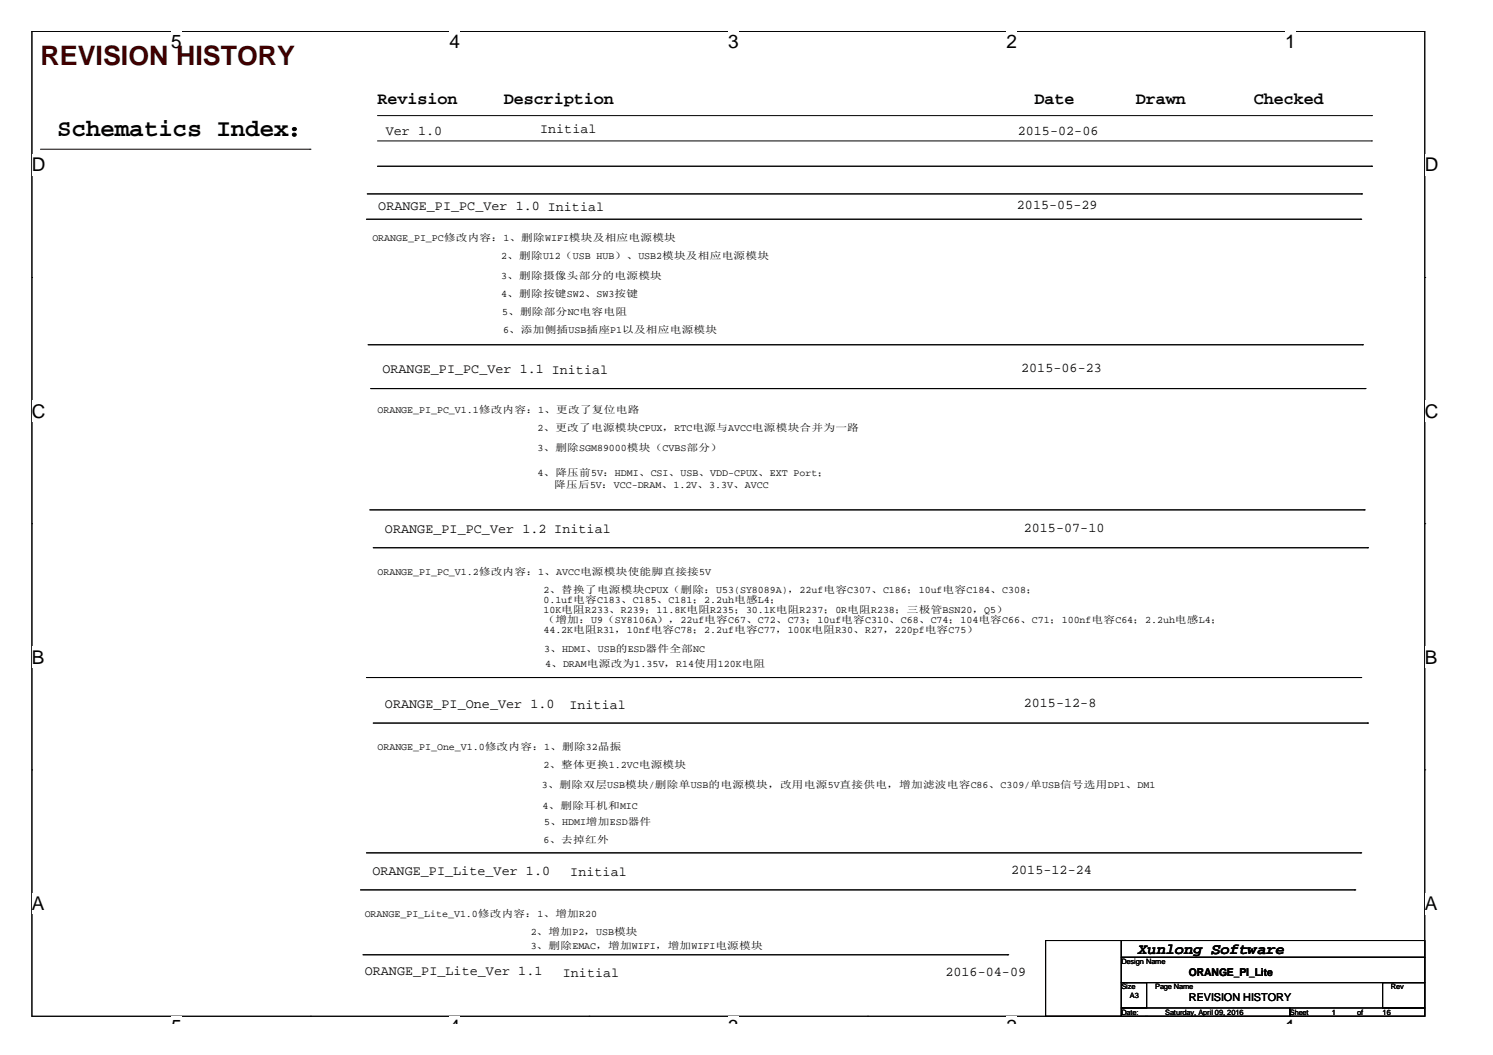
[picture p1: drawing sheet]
<svg xmlns="http://www.w3.org/2000/svg" width="297mm" height="210mm" viewBox="0 0 297 210" stroke-linecap="round" stroke-linejoin="round" font-family="sans-serif">
<defs><g id="words">
<text font-size="5.3" fill="#400000" x="8" y="12.8">REVISION HISTORY</text>
<text font-size="4.8" x="11.4" y="27.1">Schematics Index：</text>
<g font-size="3.8">
<text x="34" y="9.6">5</text>
<text x="89.5" y="9.6">4</text>
<text x="144.9" y="9.6">3</text>
<text x="200.3" y="9.6">2</text>
<text x="255.7" y="9.6">1</text>
<text x="6.3" y="34.1">D</text>
<text x="283.5" y="34.1">D</text>
<text x="6.3" y="83.1">C</text>
<text x="283.5" y="83.1">C</text>
<text x="6.3" y="132.1">B</text>
<text x="283.5" y="132.1">B</text>
<text x="6.3" y="181">A</text>
<text x="283.5" y="181">A</text>
<text x="34" y="205.6">5</text>
<text x="89.5" y="205.6">4</text>
<text x="144.9" y="205.6">3</text>
<text x="200.3" y="205.6">2</text>
<text x="255.7" y="205.6">1</text>
</g>
<g font-size="3.3">
<text x="75.1" y="20.7">Revision</text>
<text x="100.2" y="20.7">Description</text>
<text x="205.8" y="20.7">Date</text>
<text x="226" y="20.7">Drawn</text>
<text x="249.4" y="20.7">Checked</text>
</g>
<text font-size="3" x="226.4" y="189.7">Xunlong Software</text>
<g font-size="2.7">
<text x="76.8" y="26.9">Ver 1.0</text>
<text x="107.4" y="26.5">Initial</text>
<text x="202.5" y="26.9">2015-02-06</text>
<text x="75.3" y="41.8">ORANGE_PI_PC_Ver 1.0 Initial</text>
<text x="202.3" y="41.6">2015-05-29</text>
<text x="76.1" y="74.3">ORANGE_PI_PC_Ver 1.1 Initial</text>
<text x="203.2" y="74.1">2015-06-23</text>
<text x="76.6" y="106">ORANGE_PI_PC_Ver 1.2 Initial</text>
<text x="203.7" y="105.8">2015-07-10</text>
<text x="76.6" y="140.8">ORANGE_PI_One_Ver 1.0</text>
<text x="113.3" y="141.2">Initial</text>
<text x="203.7" y="140.6">2015-12-8</text>
<text x="201.2" y="173.9">2015-12-24</text>
<text x="74.1" y="174">ORANGE_PI_Lite_Ver 1.0</text>
<text x="113.5" y="174.3">Initial</text>
<text x="72.6" y="194">ORANGE_PI_Lite_Ver 1.1</text>
<text x="112" y="194.3">Initial</text>
<text x="188.1" y="194.2">2016-04-09</text>
</g>
<g font-size="2.2">
<text x="236.5" y="194.2">ORANGE_PI_Lite</text>
<text x="236.5" y="199.2">REVISION HISTORY</text>
</g>
<g font-size="2">
<text x="74.1" y="47.9">ORANGE_PI_PC修改内容：1、删除WIFI模块及相应电源模块</text>
<text x="99.7" y="51.6">2、删除U12（USB HUB）、USB2模块及相应电源模块</text>
<text x="99.7" y="55.6">3、删除摄像头部分的电源模块</text>
<text x="99.7" y="59.1">4、删除按键SW2、SW3按键</text>
<text x="99.9" y="62.6">5、删除部分NC电容电阻</text>
<text x="100.1" y="66.3">6、添加侧插USB插座P1以及相应电源模块</text>
<text x="75.1" y="82.2">ORANGE_PI_PC_V1.1修改内容：1、更改了复位电路</text>
<text x="106.9" y="89.8">3、删除SGM89000模块（CVBS部分）</text>
<text x="106.9" y="85.7">2、更改了电源模块CPUX，RTC电源与AVCC电源模块合并为一路</text>
<text x="106.9" y="94.6">4、降压前5V：HDMI、CSI、USB、VDD-CPUX、EXT Port；</text>
<text x="110.3" y="97.2">降压后5V：VCC-DRAM、1.2V、3.3V、AVCC</text>
<text x="75.1" y="114.4">ORANGE_PI_PC_V1.2修改内容：1、AVCC电源模块使能脚直接接5V</text>
<text x="108.1" y="118">2、替换了电源模块CPUX（删除：U53(SY8089A)，22uf电容C307、C186；10uf电容C184、C308；</text>
<text x="108.1" y="119.9">0.1uf电容C183、C185、C181；2.2uh电感L4；</text>
<text x="108.1" y="121.9">10K电阻R233、R239；11.8K电阻R235；30.1K电阻R237；0R电阻R238；三极管BSN20，Q5）</text>
<text x="108.1" y="123.9">（增加：U9（SY8106A），22uf电容C67、C72、C73；10uf电容C310、C68、C74；104电容C66、C71；100nf电容C64；2.2uh电感L4；</text>
<text x="108.1" y="125.9">44.2K电阻R31，10nf电容C78；2.2uf电容C77，100K电阻R30、R27，220pf电容C75）</text>
<text x="108.3" y="129.7">3、HDMI、USB的ESD器件全部NC</text>
<text x="108.5" y="132.7">4、DRAM电源改为1.35V，R14使用120K电阻</text>
<text x="75.1" y="149.3">ORANGE_PI_One_V1.0修改内容：1、删除32晶振</text>
<text x="108.1" y="152.8">2、整体更换1.2VC电源模块</text>
<text x="107.8" y="156.8">3、删除双层USB模块/删除单USB的电源模块，改用电源5V直接供电，增加滤波电容C86、C309/单USB信号选用DP1、DM1</text>
<text x="107.9" y="161">4、删除耳机和MIC</text>
<text x="108.1" y="167.7">6、去掉红外</text>
<text x="108.3" y="164.2">5、HDMI增加ESD器件</text>
<text x="72.6" y="182.5">ORANGE_PI_Lite_V1.0修改内容：1、增加R20</text>
<text x="105.6" y="186">2、增加P2，USB模块</text>
<text x="105.6" y="188.9">3、删除EMAC，增加WIFI，增加WIFI电源模块</text>
</g>
<g font-size="1.5">
<text x="223.1" y="191.8">Design Name</text>
<text x="223.1" y="196.9">Size</text>
<text x="229.8" y="196.9">Page Name</text>
<text x="276.7" y="196.9">Rev</text>
<text x="223.1" y="201.9">Date:</text>
<text x="224.8" y="198.5">A3</text>
<text x="231.8" y="201.9">Saturday, April 09, 2016</text>
<text x="256.6" y="201.9">Sheet</text>
<text x="265" y="201.9">1</text>
<text x="270" y="201.9">of</text>
<text x="275.1" y="201.9">16</text>
</g>
</g></defs>
<path d="M6.3 6.2h277.2v196h-277.2z" fill="none" stroke="#000" stroke-width=".2"/>
<g fill="#fff">
<path d="M34 6.2h2.2v4.3h-2.2z"/>
<path d="M34 202.2h2.2v1.4h-2.2z"/>
</g>
<path d="M61.8 6.2h.1M61.8 202.2h.1" fill="none" stroke="#000" stroke-width=".2"/>
<g fill="#fff">
<path d="M89.5 6.2h2.1v4.3h-2.1z"/>
<path d="M89.5 202.2h2.1v1.4h-2.1z"/>
</g>
<path d="M117.2 6.2h.1M117.2 202.2h.1" fill="none" stroke="#000" stroke-width=".2"/>
<g fill="#fff">
<path d="M144.9 6.2h2.1v4.3h-2.1z"/>
<path d="M144.9 202.2h2.1v1.4h-2.1z"/>
</g>
<path d="M172.6 6.2h.1M172.6 202.2h.1" fill="none" stroke="#000" stroke-width=".2"/>
<g fill="#fff">
<path d="M200.3 6.2h2.1v4.3h-2.1z"/>
<path d="M200.3 202.2h2.1v1.4h-2.1z"/>
</g>
<path d="M228 6.2h.1M228 202.2h.1" fill="none" stroke="#000" stroke-width=".2"/>
<g fill="#fff">
<path d="M255.7 6.2h2.1v4.3h-2.1z"/>
<path d="M255.7 202.2h2.1v1.4h-2.1z"/>
<path d="M6.3 30.7h2.8v4.2h-2.8z"/>
<path d="M283.5 30.7h2.7v4.2h-2.7z"/>
<path d="M6.3 79.7h2.8v4.2h-2.8z"/>
<path d="M283.5 79.7h2.7v4.2h-2.7z"/>
</g>
<path d="M6.3 55.2h.1M283.5 55.2h.1" fill="none" stroke="#000" stroke-width=".2"/>
<g fill="#fff">
<path d="M6.3 128.7h2.6v4.2h-2.6z"/>
<path d="M283.5 128.7h2.5v4.2h-2.5z"/>
</g>
<path d="M6.3 104.2h.1M283.5 104.2h.1" fill="none" stroke="#000" stroke-width=".2"/>
<g fill="#fff">
<path d="M6.3 177.6h2.6v4.3h-2.6z"/>
<path d="M283.5 177.6h2.5v4.3h-2.5z"/>
</g>
<g fill="none" stroke="#000" stroke-width=".2">
<path d="M8 29.7h53.7M61.7 29.7h.1M73.1 38.6h197.8M75.1 23h197.8M75.1 28h197.8M75.1 33.1h197.8M270.9 38.6h.1M272.9 23h.1M272.9 28h.1M272.9 33.1h.1M72.9 43.6h197.8M270.7 43.6h.1"/>
<path d="M73.2 68.6h197.9M73.7 77.3h197.9M271.1 68.6h.1M271.6 77.3h.1M73.6 101.4h197.8M74.3 109h197.8M271.4 101.4h.1M272.1 109h.1M72.9 134.8h197.8M270.7 134.8h.1M6.3 153.2h.1M74.3 143.9h197.8"/>
<path d="M272.1 143.9h.1M283.5 153.2h.1M71.7 177.1h197.8M72.9 169.7h197.8M269.5 177.1h.1M270.7 169.7h.1M72.2 190h128.3M200.5 190h.1M208 187.1h15.1v15.1h-15.1zM223.1 187.1h60.4v3.4h-60.4zM223.1 190.5h60.4v5h-60.4zM223.1 195.5h5v5h-5z"/>
<path d="M275.1 195.5h8.4v5h-8.4zM223.1 200.5h33.5v1.7h-33.5zM256.6 200.5h26.9v1.7h-26.9z"/>
</g>
<use href="#words"/>
</svg>
